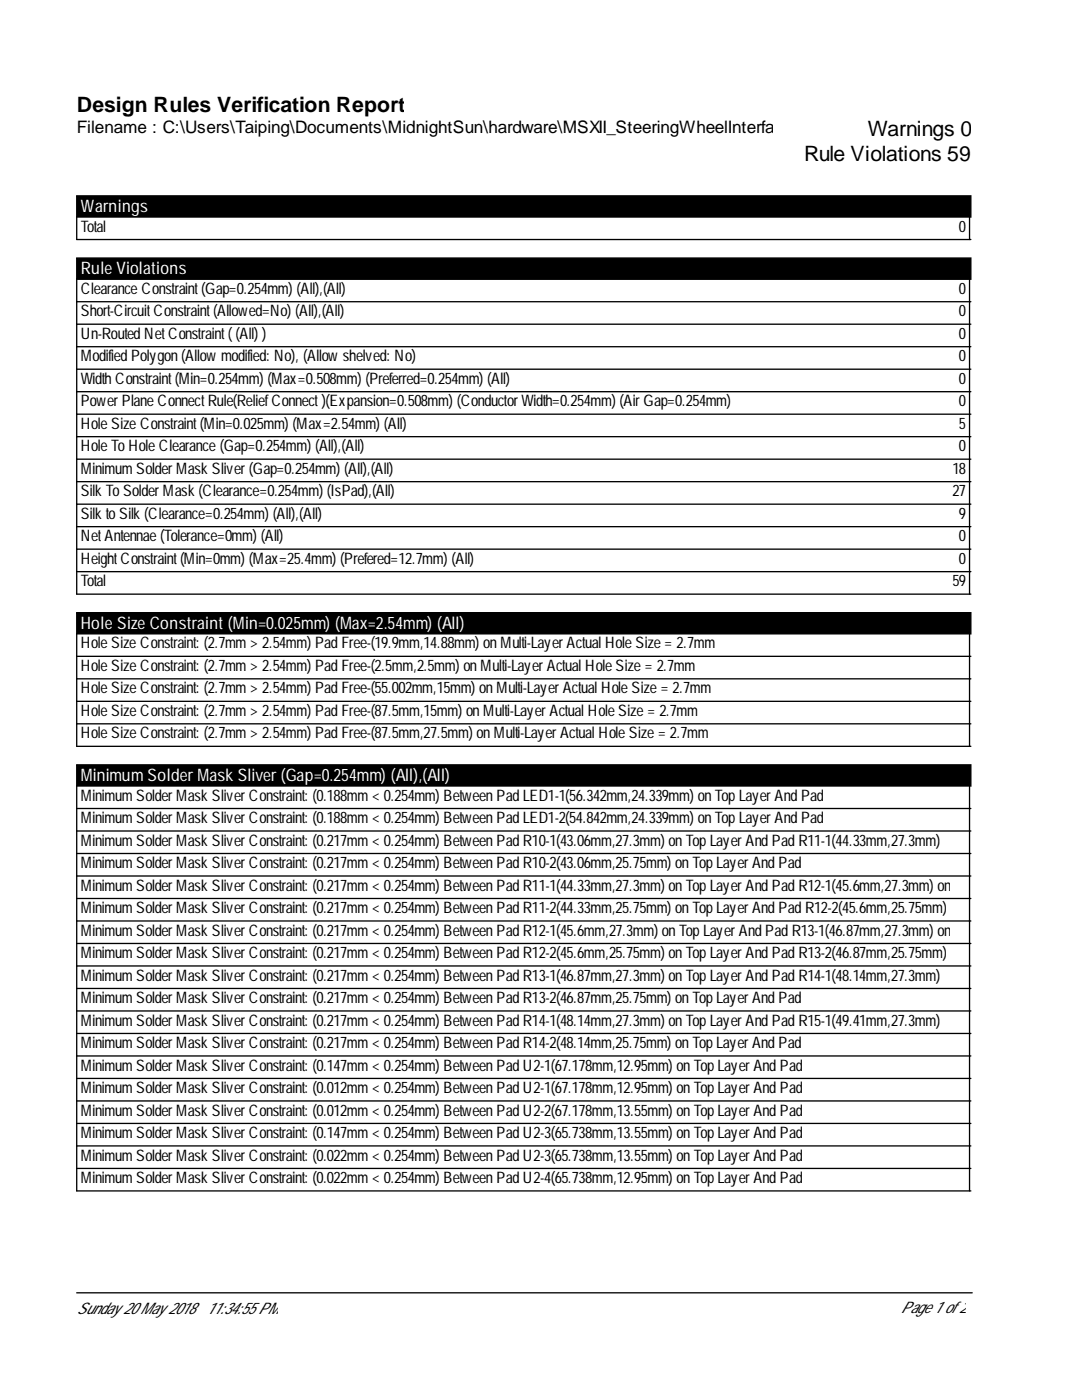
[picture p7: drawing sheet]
<svg xmlns="http://www.w3.org/2000/svg" width="216mm" height="279mm" viewBox="0 0 216 279" stroke-linecap="round" stroke-linejoin="round" font-family="sans-serif">
<defs><g id="words">
<g font-size="4.2">
<text x="15.3" y="22.3">Design Rules Verification Report</text>
<text x="173.1" y="27.1">Warnings 0</text>
<text x="160.5" y="32.1">Rule Violations 59</text>
</g>
<text font-size="3.4" x="15.3" y="26.6">Filename : C:\Users\Taiping\Documents\MidnightSun\hardware\MSXII_SteeringWheelInterfa</text>
<g font-size="3.4" fill="#fff">
<text x="16.1" y="42.3">Warnings</text>
<text x="16.1" y="54.7">Rule Violations</text>
<text x="16.1" y="125.5">Hole Size Constraint(Min=0.025mm) (Max=2.54mm) (All)</text>
<text x="16.1" y="155.8">MinimumSolderMask Sliver(Gap=0.254mm) (All),(All)</text>
</g>
<g font-size="3.2">
<text x="16.1" y="46.2">Total</text>
<text x="191.4" y="46.2">0</text>
<text x="16.1" y="58.6">ClearanceConstraint(Gap=0.254mm) (All),(All)</text>
<text x="191.4" y="58.6">0</text>
<text x="16.1" y="63.1">Short-CircuitConstraint(Allowed=No) (All),(All)</text>
<text x="191.4" y="63.1">0</text>
<text x="16.1" y="67.6">Un-RoutedNetConstraint((All) )</text>
<text x="191.4" y="67.6">0</text>
<text x="16.1" y="72.1">ModifiedPolygon(Allowmodified: No), (Allowshelved: No)</text>
<text x="16.1" y="76.6">WidthConstraint(Min=0.254mm) (Max=0.508mm) (Preferred=0.254mm) (All)</text>
<text x="191.4" y="72.1">0</text>
<text x="191.4" y="76.6">0</text>
<text x="16.1" y="81.1">PowerPlaneConnectRule(ReliefConnect)(Expansion=0.508mm) (ConductorWidth=0.254mm) (AirGap=0.254mm)</text>
<text x="191.4" y="81.1">0</text>
<text x="16.1" y="85.6">HoleSizeConstraint(Min=0.025mm) (Max=2.54mm) (All)</text>
<text x="191.4" y="85.6">5</text>
<text x="16.1" y="90.1">HoleToHoleClearance(Gap=0.254mm) (All),(All)</text>
<text x="16.1" y="94.6">MinimumSolderMaskSliver(Gap=0.254mm) (All),(All)</text>
<text x="190" y="94.6">18</text>
<text x="191.4" y="90.1">0</text>
<text x="16.1" y="99">SilkToSolderMask(Clearance=0.254mm) (IsPad),(All)</text>
<text x="190" y="99">27</text>
<text x="16.1" y="103.5">SilktoSilk(Clearance=0.254mm) (All),(All)</text>
<text x="191.4" y="103.5">9</text>
<text x="16.1" y="108">NetAntennae(Tolerance=0mm) (All)</text>
<text x="16.1" y="112.5">HeightConstraint(Min=0mm) (Max=25.4mm) (Prefered=12.7mm) (All)</text>
<text x="191.4" y="108">0</text>
<text x="191.4" y="112.5">0</text>
<text x="16.1" y="117">Total</text>
<text x="190" y="117">59</text>
<text x="16.1" y="129.4">HoleSizeConstraint: (2.7mm&gt; 2.54mm) PadFree-(19.9mm,14.88mm) onMulti-LayerActual HoleSize= 2.7mm</text>
<text x="16.1" y="133.9">HoleSizeConstraint: (2.7mm&gt; 2.54mm) PadFree-(2.5mm,2.5mm) onMulti-LayerActual HoleSize= 2.7mm</text>
<text x="16.1" y="138.4">HoleSizeConstraint: (2.7mm&gt; 2.54mm) PadFree-(55.002mm,15mm) onMulti-LayerActual HoleSize= 2.7mm</text>
<text x="16.1" y="142.9">HoleSizeConstraint: (2.7mm&gt; 2.54mm) PadFree-(87.5mm,15mm) onMulti-LayerActual HoleSize= 2.7mm</text>
<text x="16.1" y="147.4">HoleSizeConstraint: (2.7mm&gt; 2.54mm) PadFree-(87.5mm,27.5mm) onMulti-LayerActual HoleSize= 2.7mm</text>
<text x="16.1" y="159.8">MinimumSolderMaskSliverConstraint: (0.188mm&lt; 0.254mm) BetweenPadLED1-1(56.342mm,24.339mm) onTopLayerAndPad</text>
<text x="16.1" y="164.3">MinimumSolderMaskSliverConstraint: (0.188mm&lt; 0.254mm) BetweenPadLED1-2(54.842mm,24.339mm) onTopLayerAndPad</text>
<text x="16.1" y="168.8">MinimumSolderMaskSliverConstraint: (0.217mm&lt; 0.254mm) BetweenPadR10-1(43.06mm,27.3mm) onTopLayerAndPadR11-1(44.33mm,27.3mm)</text>
<text x="16.1" y="173.3">MinimumSolderMaskSliverConstraint: (0.217mm&lt; 0.254mm) BetweenPadR10-2(43.06mm,25.75mm) onTopLayerAndPad</text>
<text x="16.1" y="177.7">MinimumSolderMaskSliverConstraint: (0.217mm&lt; 0.254mm) BetweenPadR11-1(44.33mm,27.3mm) onTopLayerAndPadR12-1(45.6mm,27.3mm) on</text>
<text x="16.1" y="182.2">MinimumSolderMaskSliverConstraint: (0.217mm&lt; 0.254mm) BetweenPadR11-2(44.33mm,25.75mm) onTopLayerAndPadR12-2(45.6mm,25.75mm)</text>
<text x="16.1" y="186.7">MinimumSolderMaskSliverConstraint: (0.217mm&lt; 0.254mm) BetweenPadR12-1(45.6mm,27.3mm) onTopLayerAndPadR13-1(46.87mm,27.3mm) on</text>
<text x="16.1" y="191.2">MinimumSolderMaskSliverConstraint: (0.217mm&lt; 0.254mm) BetweenPadR12-2(45.6mm,25.75mm) onTopLayerAndPadR13-2(46.87mm,25.75mm)</text>
<text x="16.1" y="195.7">MinimumSolderMaskSliverConstraint: (0.217mm&lt; 0.254mm) BetweenPadR13-1(46.87mm,27.3mm) onTopLayerAndPadR14-1(48.14mm,27.3mm)</text>
<text x="16.1" y="200.2">MinimumSolderMaskSliverConstraint: (0.217mm&lt; 0.254mm) BetweenPadR13-2(46.87mm,25.75mm) onTopLayerAndPad</text>
<text x="16.1" y="204.7">MinimumSolderMaskSliverConstraint: (0.217mm&lt; 0.254mm) BetweenPadR14-1(48.14mm,27.3mm) onTopLayerAndPadR15-1(49.41mm,27.3mm)</text>
<text x="16.1" y="209.2">MinimumSolderMaskSliverConstraint: (0.217mm&lt; 0.254mm) BetweenPadR14-2(48.14mm,25.75mm) onTopLayerAndPad</text>
<text x="16.1" y="213.7">MinimumSolderMaskSliverConstraint: (0.147mm&lt; 0.254mm) BetweenPadU2-1(67.178mm,12.95mm) onTopLayerAndPad</text>
<text x="16.1" y="218.1">MinimumSolderMaskSliverConstraint: (0.012mm&lt; 0.254mm) BetweenPadU2-1(67.178mm,12.95mm) onTopLayerAndPad</text>
<text x="16.1" y="222.6">MinimumSolderMaskSliverConstraint: (0.012mm&lt; 0.254mm) BetweenPadU2-2(67.178mm,13.55mm) onTopLayerAndPad</text>
<text x="16.1" y="227.1">MinimumSolderMaskSliverConstraint: (0.147mm&lt; 0.254mm) BetweenPadU2-3(65.738mm,13.55mm) onTopLayerAndPad</text>
<text x="16.1" y="231.6">MinimumSolderMaskSliverConstraint: (0.022mm&lt; 0.254mm) BetweenPadU2-3(65.738mm,13.55mm) onTopLayerAndPad</text>
<text x="16.1" y="236.1">MinimumSolderMaskSliverConstraint: (0.022mm&lt; 0.254mm) BetweenPadU2-4(65.738mm,12.95mm) onTopLayerAndPad</text>
<text x="15.3" y="262.2">Sunday20May2018</text>
<text x="41.2" y="262.2">11:34:55PM</text>
<text x="179.7" y="262">Page1 of2</text>
</g>
</g></defs>
<path d="M15.3 39.1h178.4v4.2h-178.4zM15.3 51.5h178.4v4.2h-178.4zM15.3 122.3h178.4v4.2h-178.4zM15.3 152.6h178.4v4.3h-178.4z" fill="#000" stroke="#000" stroke-width=".26"/>
<g fill="none" stroke="#000" stroke-width=".26">
<path d="M15.3 43.3v4.5h178.4M15.3 55.7v62.9h178.4M193.5 43.3v4.5M193.5 55.7v62.9M15.3 60.2h178.4M15.3 64.7h178.4M15.3 69.2h178.4M15.3 73.7h178.4M15.3 78.2h178.4M15.3 82.7h178.4M15.3 87.1h178.4M15.3 91.6h178.4"/>
<path d="M15.3 96.1h178.4M15.3 100.6h178.4M15.3 105.1h178.4M15.3 109.6h178.4M15.3 114.1h178.4M15.3 126.5v22.4h178.4M15.3 131h178.4M15.3 135.5h178.4M15.3 140h178.4M193.5 126.5v22.4M15.3 156.9v80.8h178.4M15.3 144.5h178.4"/>
<path d="M193.5 156.9v80.8M15.3 161.4h178.4M15.3 165.8h178.4M15.3 170.3h178.4M15.3 174.8h178.4M15.3 179.3h178.4M15.3 183.8h178.4M15.3 188.3h178.4M15.3 192.8h178.4M15.3 197.3h178.4M15.3 201.8h178.4M15.3 206.2h178.4"/>
<path d="M15.3 210.7h178.4M15.3 215.2h178.4M15.3 219.7h178.4M15.3 224.2h178.4M15.3 228.7h178.4M15.3 233.2h178.4M15.3 258h178.7"/>
</g>
<use href="#words"/>
</svg>
